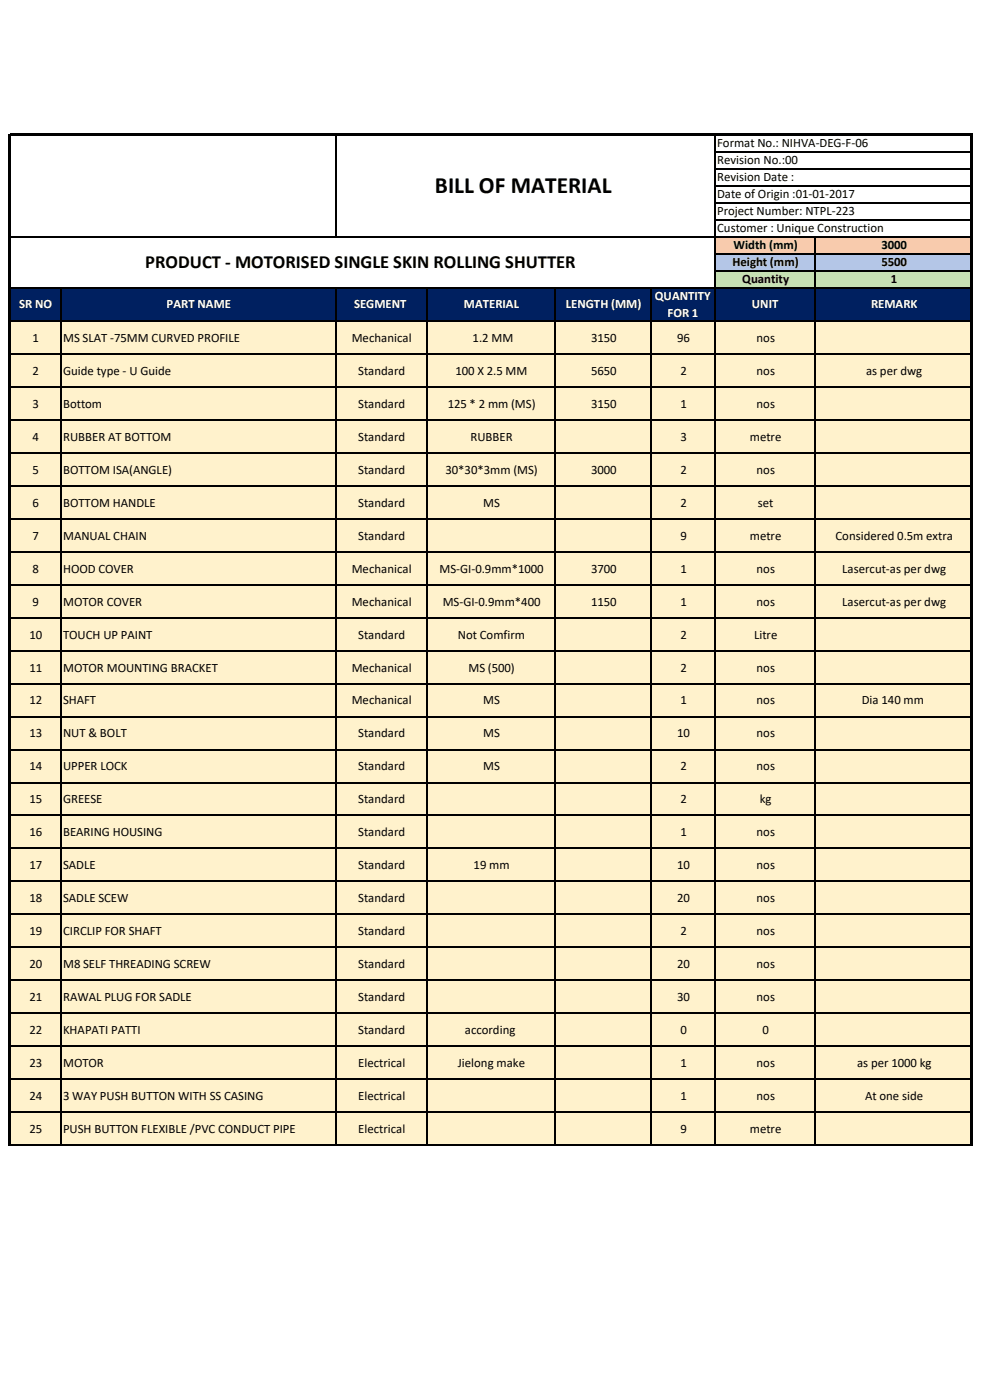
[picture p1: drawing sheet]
<svg xmlns="http://www.w3.org/2000/svg" width="210mm" height="297mm" viewBox="0 0 210 297" stroke-linecap="round" stroke-linejoin="round" font-family="sans-serif">
<defs><g id="words">
<text font-size="5" x="92.3" y="40.9">BILL OF MATERIAL</text>
<text font-size="3.9" x="30.8" y="56.8">PRODUCT - MOTORISED SINGLE SKIN ROLLING SHUTTER</text>
<g font-size="2.7">
<text x="152.1" y="31.2">Format No.: NIHVA-DEG-F-06</text>
<text x="152.1" y="34.8">Revision No.:00</text>
<text x="152.1" y="38.4">Revision Date :</text>
<text x="152.1" y="42">Date of Origin :01-01-2017</text>
<text x="152.1" y="45.6">Project Number: NTPL-223</text>
<text x="152.1" y="49.2">Customer : Unique Construction</text>
<text x="155.6" y="52.9">Width (mm)</text>
<text x="187" y="52.9">3000</text>
<text x="155.4" y="56.5">Height (mm)</text>
<text x="187" y="56.5">5500</text>
<text x="157.5" y="60.1">Quantity</text>
<text x="189" y="60.1">1</text>
<text x="6.9" y="72.6">1</text>
<text x="13.4" y="72.6">MS SLAT -75MM CURVED PROFILE</text>
<text x="74.6" y="72.6">Mechanical</text>
<text x="100.3" y="72.6">1.2 MM</text>
<text x="125.4" y="72.6">3150</text>
<text x="143.7" y="72.6">96</text>
<text x="160.5" y="72.6">nos</text>
<text x="6.9" y="79.6">2</text>
<text x="13.4" y="79.6">Guide type - U Guide</text>
<text x="76" y="79.6">Standard</text>
<text x="96.6" y="79.6">100 X 2.5 MM</text>
<text x="125.4" y="79.6">5650</text>
<text x="144.3" y="79.6">2</text>
<text x="160.5" y="79.6">nos</text>
<text x="183.7" y="79.6">as per dwg</text>
<text x="6.9" y="86.6">3</text>
<text x="13.4" y="86.6">Bottom</text>
<text x="76" y="86.6">Standard</text>
<text x="95" y="86.6">125 * 2 mm (MS)</text>
<text x="125.4" y="86.6">3150</text>
<text x="144.3" y="86.6">1</text>
<text x="160.5" y="86.6">nos</text>
<text x="6.9" y="93.6">4</text>
<text x="13.4" y="93.6">RUBBER AT BOTTOM</text>
<text x="76" y="93.6">Standard</text>
<text x="99.8" y="93.6">RUBBER</text>
<text x="144.3" y="93.6">3</text>
<text x="159.1" y="93.6">metre</text>
<text x="6.9" y="100.6">5</text>
<text x="13.4" y="100.6">BOTTOM ISA(ANGLE)</text>
<text x="76" y="100.6">Standard</text>
<text x="94.5" y="100.6">30*30*3mm (MS)</text>
<text x="125.4" y="100.6">3000</text>
<text x="144.3" y="100.6">2</text>
<text x="160.5" y="100.6">nos</text>
<text x="6.9" y="107.5">6</text>
<text x="13.4" y="107.5">BOTTOM HANDLE</text>
<text x="76" y="107.5">Standard</text>
<text x="102.5" y="107.5">MS</text>
<text x="144.3" y="107.5">2</text>
<text x="160.8" y="107.5">set</text>
<text x="6.9" y="114.5">7</text>
<text x="13.4" y="114.5">MANUAL CHAIN</text>
<text x="76" y="114.5">Standard</text>
<text x="144.3" y="114.5">9</text>
<text x="159.1" y="114.5">metre</text>
<text x="177.2" y="114.5">Considered 0.5m extra</text>
<text x="6.9" y="121.5">8</text>
<text x="13.4" y="121.5">HOOD COVER</text>
<text x="74.6" y="121.5">Mechanical</text>
<text x="93.2" y="121.5">MS-GI-0.9mm*1000</text>
<text x="125.4" y="121.5">3700</text>
<text x="144.3" y="121.5">1</text>
<text x="160.5" y="121.5">nos</text>
<text x="178.7" y="121.5">Lasercut-as per dwg</text>
<text x="6.9" y="128.5">9</text>
<text x="13.4" y="128.5">MOTOR COVER</text>
<text x="74.6" y="128.5">Mechanical</text>
<text x="93.9" y="128.5">MS-GI-0.9mm*400</text>
<text x="125.4" y="128.5">1150</text>
<text x="144.3" y="128.5">1</text>
<text x="160.5" y="128.5">nos</text>
<text x="178.7" y="128.5">Lasercut-as per dwg</text>
<text x="6.2" y="135.5">10</text>
<text x="13.4" y="135.5">TOUCH UP PAINT</text>
<text x="76" y="135.5">Standard</text>
<text x="97.1" y="135.5">Not Comfirm</text>
<text x="144.3" y="135.5">2</text>
<text x="160" y="135.5">Litre</text>
<text x="6.2" y="142.5">11</text>
<text x="13.4" y="142.5">MOTOR MOUNTING BRACKET</text>
<text x="74.6" y="142.5">Mechanical</text>
<text x="99.4" y="142.5">MS (500)</text>
<text x="144.3" y="142.5">2</text>
<text x="160.5" y="142.5">nos</text>
<text x="6.2" y="149.5">12</text>
<text x="13.4" y="149.5">SHAFT</text>
<text x="74.6" y="149.5">Mechanical</text>
<text x="102.5" y="149.5">MS</text>
<text x="144.3" y="149.5">1</text>
<text x="160.5" y="149.5">nos</text>
<text x="182.8" y="149.5">Dia 140 mm</text>
<text x="6.2" y="156.4">13</text>
<text x="13.4" y="156.4">NUT &amp; BOLT</text>
<text x="76" y="156.4">Standard</text>
<text x="102.5" y="156.4">MS</text>
<text x="143.7" y="156.4">10</text>
<text x="160.5" y="156.4">nos</text>
<text x="6.2" y="163.4">14</text>
<text x="13.4" y="163.4">UPPER LOCK</text>
<text x="76" y="163.4">Standard</text>
<text x="102.5" y="163.4">MS</text>
<text x="144.3" y="163.4">2</text>
<text x="160.5" y="163.4">nos</text>
<text x="6.2" y="170.4">15</text>
<text x="13.4" y="170.4">GREESE</text>
<text x="76" y="170.4">Standard</text>
<text x="144.3" y="170.4">2</text>
<text x="161.2" y="170.4">kg</text>
<text x="6.2" y="177.4">16</text>
<text x="13.4" y="177.4">BEARING HOUSING</text>
<text x="76" y="177.4">Standard</text>
<text x="144.3" y="177.4">1</text>
<text x="160.5" y="177.4">nos</text>
<text x="6.2" y="184.4">17</text>
<text x="13.4" y="184.4">SADLE</text>
<text x="76" y="184.4">Standard</text>
<text x="100.5" y="184.4">19 mm</text>
<text x="143.7" y="184.4">10</text>
<text x="160.5" y="184.4">nos</text>
<text x="6.2" y="191.4">18</text>
<text x="13.4" y="191.4">SADLE SCEW</text>
<text x="76" y="191.4">Standard</text>
<text x="143.7" y="191.4">20</text>
<text x="160.5" y="191.4">nos</text>
<text x="6.2" y="198.4">19</text>
<text x="13.4" y="198.4">CIRCLIP FOR SHAFT</text>
<text x="76" y="198.4">Standard</text>
<text x="144.3" y="198.4">2</text>
<text x="160.5" y="198.4">nos</text>
<text x="6.2" y="205.3">20</text>
<text x="13.4" y="205.3">M8 SELF THREADING SCREW</text>
<text x="76" y="205.3">Standard</text>
<text x="143.7" y="205.3">20</text>
<text x="160.5" y="205.3">nos</text>
<text x="6.2" y="212.3">21</text>
<text x="13.4" y="212.3">RAWAL PLUG FOR SADLE</text>
<text x="76" y="212.3">Standard</text>
<text x="143.7" y="212.3">30</text>
<text x="160.5" y="212.3">nos</text>
<text x="6.2" y="219.3">22</text>
<text x="13.4" y="219.3">KHAPATI PATTI</text>
<text x="76" y="219.3">Standard</text>
<text x="98.6" y="219.3">according</text>
<text x="144.3" y="219.3">0</text>
<text x="161.7" y="219.3">0</text>
<text x="6.2" y="226.3">23</text>
<text x="13.4" y="226.3">MOTOR</text>
<text x="76" y="226.3">Electrical</text>
<text x="97.1" y="226.3">Jielong make</text>
<text x="144.3" y="226.3">1</text>
<text x="160.5" y="226.3">nos</text>
<text x="181.8" y="226.3">as per 1000 kg</text>
<text x="6.2" y="233.3">24</text>
<text x="13.4" y="233.3">3 WAY PUSH BUTTON WITH SS CASING</text>
<text x="76" y="233.3">Electrical</text>
<text x="144.3" y="233.3">1</text>
<text x="160.5" y="233.3">nos</text>
<text x="183.5" y="233.3">At one side</text>
<text x="6.2" y="240.3">25</text>
<text x="13.4" y="240.3">PUSH BUTTON FLEXIBLE /PVC CONDUCT PIPE</text>
<text x="76" y="240.3">Electrical</text>
<text x="144.3" y="240.3">9</text>
<text x="159.1" y="240.3">metre</text>
</g>
<g font-size="2.7" fill="#fff">
<text x="4.1" y="65.4">SR NO</text>
<text x="35.4" y="65.4">PART NAME</text>
<text x="75.1" y="65.4">SEGMENT</text>
<text x="98.4" y="65.4">MATERIAL</text>
<text x="120" y="65.4">LENGTH (MM)</text>
<text x="138.9" y="63.6">QUANTITY</text>
<text x="159.5" y="65.4">UNIT</text>
<text x="184.8" y="65.4">REMARK</text>
<text x="141.6" y="67.2">FOR 1</text>
</g>
</g></defs>
<path d="M151.6 50.2h54.6v3.7h-54.6z" fill-rule="evenodd" fill="#f8cbad"/>
<path d="M151.6 53.8h54.6v3.7h-54.6z" fill-rule="evenodd" fill="#b4c6e7"/>
<path d="M151.6 57.4h54.6v3.7h-54.6z" fill-rule="evenodd" fill="#c6e0b4"/>
<path d="M2.1 61h204.1v7.2h-204.1z" fill-rule="evenodd" fill="#002060"/>
<path d="M2.1 68.2h204.1v174.7h-204.1z" fill-rule="evenodd" fill="#fff2cc"/>
<g fill="none" stroke="#000" stroke-width=".25">
<path d="M71.2 28.9v21.4M151.6 28.9v214.1M151.7 32.2h54.3M151.7 35.8h54.3M151.7 39.4h54.3M2.2 50.2h203.8M151.7 43h54.3M151.7 46.6h54.3M151.7 53.8h54.3M151.7 57.4h54.3M172.9 50.3v192.7M2.2 61h203.8"/>
<path d="M2.2 68.2h203.8M2.2 75.2h203.8M12.9 61.1v181.9M71.2 61.1v181.9M90.5 61.1v181.9M117.8 61.1v181.9M138.1 61.1v181.9M2.2 82.2h203.8M2.2 89.2h203.8M2.2 96.2h203.8M2.2 103.1h203.8M2.2 110.1h203.8"/>
<path d="M2.2 117.1h203.8M2.2 124.1h203.8M2.2 131.1h203.8M2.2 138.1h203.8M2.2 145.1h203.8M2.2 152h203.8M2.2 159h203.8M2.2 166h203.8M2.2 173h203.8M2.2 180h203.8M2.2 187h203.8M2.2 194h203.8"/>
<path d="M2.2 200.9h203.8M2.2 207.9h203.8M2.2 214.9h203.8M2.2 221.9h203.8M2.2 228.9h203.8M2.2 235.9h203.8M2.2 242.9h203.8"/>
</g>
<g fill="#000">
<path d="M2.2 28.4h204.2v.5h-204.2z" fill-rule="evenodd"/>
<path d="M1.7 28.4h.5v214.6h-.5z" fill-rule="evenodd"/>
<path d="M206 28.9h.4v214.1h-.4z" fill-rule="evenodd"/>
</g>
<use href="#words"/>
</svg>
